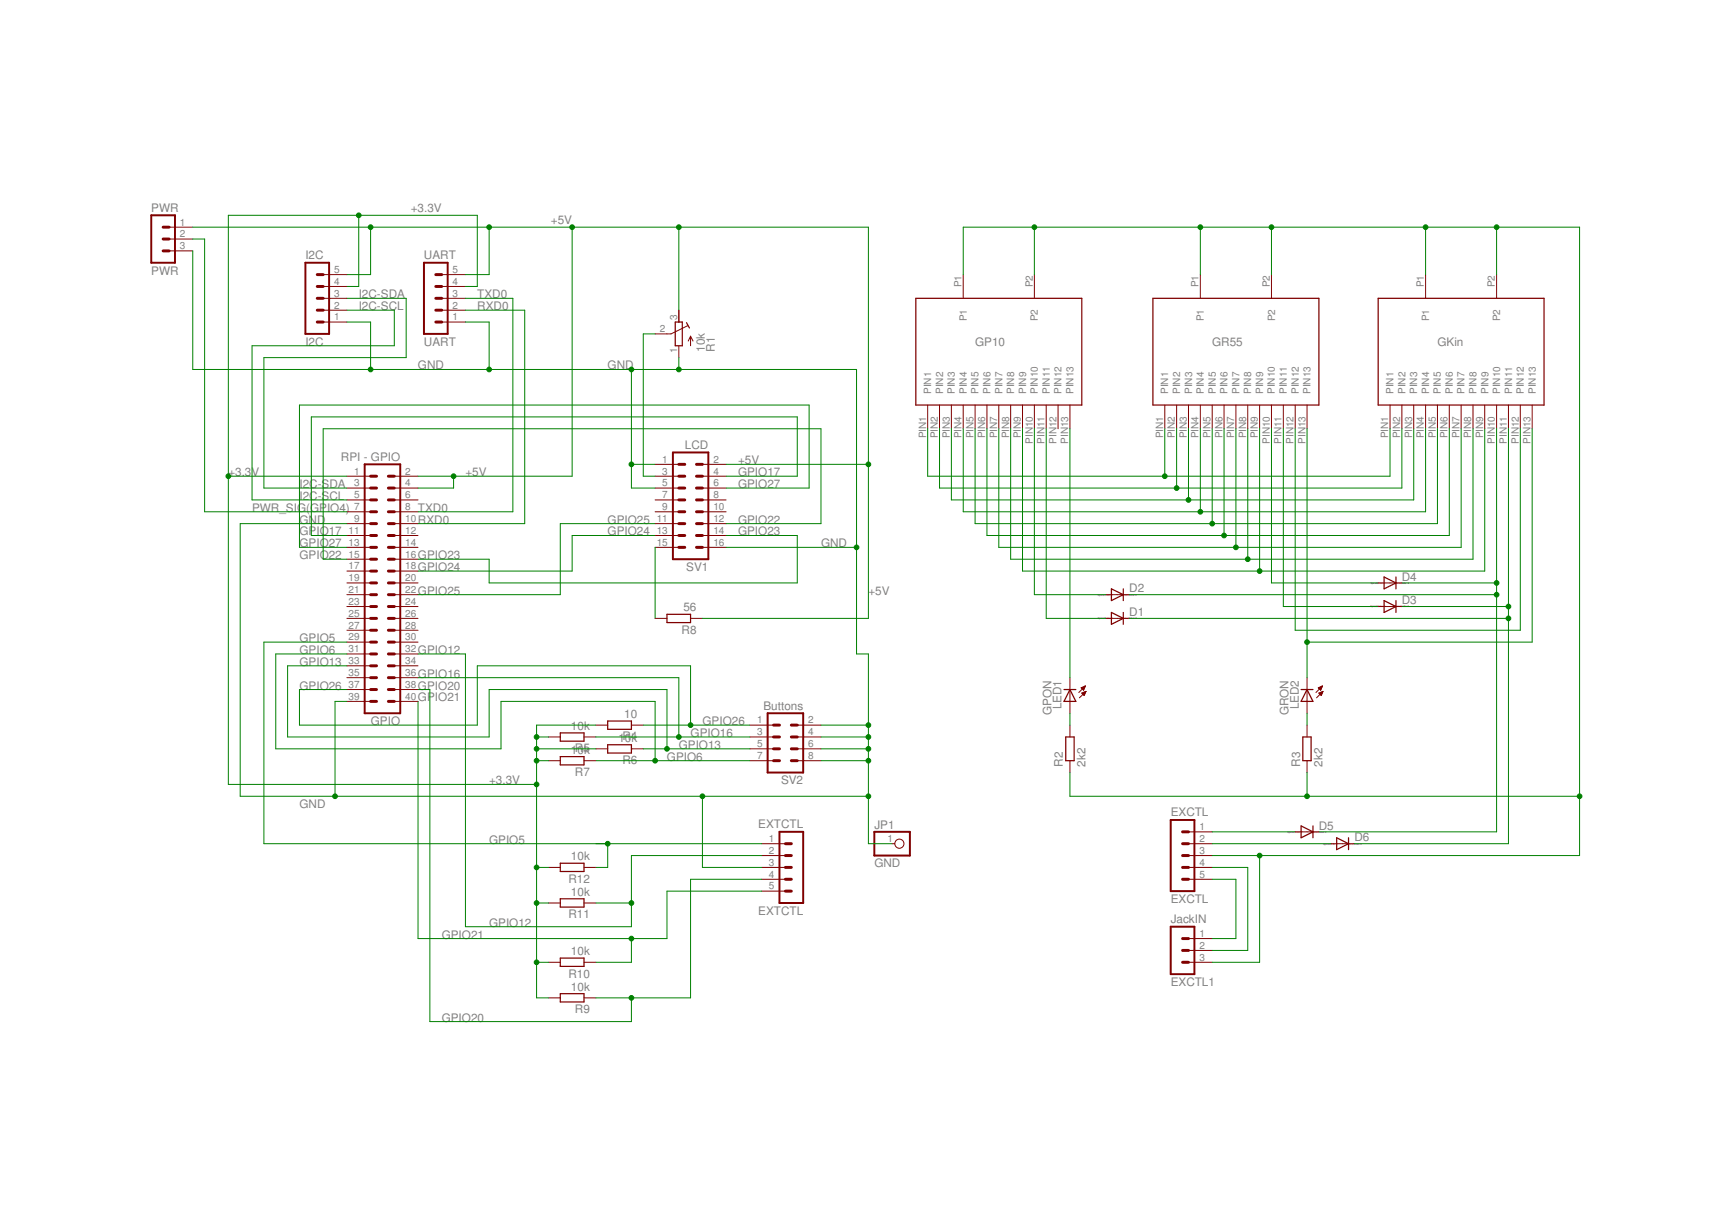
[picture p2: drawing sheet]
<svg xmlns="http://www.w3.org/2000/svg" width="297mm" height="210mm" viewBox="0 0 297 210" stroke-linecap="round" stroke-linejoin="round" font-family="sans-serif">
<defs><g id="words">
<g font-size="2" fill="#808080">
<text x="25.9" y="36.3">PWR</text>
<text x="70.4" y="36.3">+3.3V</text>
<text x="94.4" y="38.3">+5V</text>
<text x="25.9" y="47.1">PWR</text>
<text x="52.3" y="44.4">I2C</text>
<text x="72.7" y="44.4">UART</text>
<text x="61.5" y="51.1">I2C-SDA</text>
<text x="61.5" y="53.2">I2C-SC</text>
<text x="68.1" y="53.2">L</text>
<text x="81.8" y="51.1">TXD0</text>
<text x="81.8" y="53.2">RXD0</text>
<text x="52.3" y="59.2">I2C</text>
<text x="72.7" y="59.2">UART</text>
<text x="167.1" y="59.2">GP10</text>
<text x="207.8" y="59.2">GR55</text>
<text x="246.4" y="59.2">GKin</text>
<text x="71.6" y="63.3">GND</text>
<text x="104.2" y="63.3">GND</text>
<text x="120.8" y="60.3" transform="rotate(-90 120.8 60.3)">10k</text>
<text x="122.5" y="60.3" transform="rotate(-90 122.5 60.3)">R1</text>
<text x="117.4" y="76.9">LCD</text>
<text x="39.1" y="81.6">+3.3V</text>
<text x="51.3" y="83.6">I</text>
<text x="51.9" y="83.6">2C-SDA</text>
<text x="58.4" y="78.9">RPI - GPIO</text>
<text x="79.8" y="81.6">+5V</text>
<text x="126.5" y="79.6">+5V</text>
<text x="126.5" y="81.6">GPIO17</text>
<text x="126.5" y="83.6">GPIO27</text>
<text x="43.2" y="87.7">PWR_SIG(GPIO4)</text>
<text x="51.3" y="89.7">GND</text>
<text x="51.3" y="85.7">I</text>
<text x="51.9" y="85.7">2C-SCL</text>
<text x="71.6" y="87.7">TXD0</text>
<text x="71.6" y="89.7">RXD0</text>
<text x="104.2" y="89.7">GPIO25</text>
<text x="126.5" y="89.7">GPIO22</text>
<text x="51.3" y="91.7">GPIO17</text>
<text x="51.3" y="93.8">GPIO27</text>
<text x="51.3" y="95.8">GPIO22</text>
<text x="71.6" y="95.8">GPIO23</text>
<text x="104.2" y="91.7">GPIO24</text>
<text x="126.5" y="91.7">GPIO23</text>
<text x="140.7" y="93.8">GND</text>
<text x="71.6" y="101.9">GPIO25</text>
<text x="71.6" y="97.8">GPIO24</text>
<text x="117.6" y="97.8">SV1</text>
<text x="148.8" y="101.9">+5V</text>
<text x="193.5" y="101.5">D2</text>
<text x="240.3" y="99.5">D4</text>
<text x="117.1" y="104.7">56</text>
<text x="193.5" y="105.6">D1</text>
<text x="240.3" y="103.6">D3</text>
<text x="51.3" y="112.1">GPIO6</text>
<text x="51.3" y="110">GPIO5</text>
<text x="71.6" y="112.1">GPIO12</text>
<text x="116.8" y="108.6">R8</text>
<text x="51.3" y="114.1">GPIO13</text>
<text x="51.3" y="118.2">GPIO26</text>
<text x="71.6" y="116.1">GPIO16</text>
<text x="71.6" y="118.2">GPIO20</text>
<text x="63.6" y="124.2">GPIO</text>
<text x="71.6" y="120.2">GPIO21</text>
<text x="97.9" y="125.1">10k</text>
<text x="107" y="123">10</text>
<text x="120.4" y="124.3">GPIO26</text>
<text x="130.9" y="121.6">Buttons</text>
<text x="180.2" y="122.5" transform="rotate(-90 180.2 122.5)">GPON</text>
<text x="182" y="121.6" transform="rotate(-90 182 121.6)">LED1</text>
<text x="220.9" y="122.6" transform="rotate(-90 220.9 122.6)">GRON</text>
<text x="222.6" y="121.6" transform="rotate(-90 222.6 121.6)">LED2</text>
<text x="97.9" y="129.1">1R5</text>
<text x="99" y="129.1">0k</text>
<text x="106" y="127.1">1R4</text>
<text x="106.7" y="130.9">R6</text>
<text x="107.1" y="127.1">0k</text>
<text x="114.3" y="130.3">GPIO6</text>
<text x="116.3" y="128.3">GPIO13</text>
<text x="118.4" y="126.3">GPIO16</text>
<text x="182.2" y="131.4" transform="rotate(-90 182.2 131.4)">R2</text>
<text x="186" y="131.4" transform="rotate(-90 186 131.4)">2k2</text>
<text x="222.8" y="131.4" transform="rotate(-90 222.8 131.4)">R3</text>
<text x="226.7" y="131.4" transform="rotate(-90 226.7 131.4)">2k2</text>
<text x="83.8" y="134.4">+3.3V</text>
<text x="98.5" y="133">R7</text>
<text x="133.9" y="134.4">SV2</text>
<text x="51.3" y="138.5">GND</text>
<text x="130" y="141.9">EXTCTL</text>
<text x="149.9" y="142">JP1</text>
<text x="200.7" y="139.9">EXCTL</text>
<text x="226.1" y="142.1">D5</text>
<text x="83.8" y="144.6">GPIO5</text>
<text x="97.9" y="147.4">10k</text>
<text x="149.9" y="148.6">GND</text>
<text x="232.1" y="144.2">D6</text>
<text x="97.4" y="151.2">R12</text>
<text x="97.9" y="153.5">10k</text>
<text x="200.7" y="154.7">EXCTL</text>
<text x="75.7" y="160.8">GPIO21</text>
<text x="83.8" y="158.8">GPIO12</text>
<text x="97.4" y="157.3">R11</text>
<text x="130" y="156.8">EXTCTL</text>
<text x="200.7" y="158.2">JackIN</text>
<text x="97.4" y="167.5">R10</text>
<text x="97.9" y="163.7">10k</text>
<text x="97.9" y="169.8">10k</text>
<text x="98.5" y="173.6">R9</text>
<text x="200.7" y="168.9">EXCTL1</text>
<text x="75.7" y="175">GPIO20</text>
</g>
<g font-size="1.7" fill="#808080">
<text x="30.8" y="38.6">1</text>
<text x="30.8" y="40.7">2</text>
<text x="30.8" y="42.7">3</text>
<text x="57.3" y="46.8">5</text>
<text x="77.6" y="46.8">5</text>
<text x="57.3" y="52.9">2</text>
<text x="57.3" y="50.8">3</text>
<text x="57.3" y="48.8">4</text>
<text x="77.6" y="52.9">2</text>
<text x="77.6" y="50.8">3</text>
<text x="77.6" y="48.8">4</text>
<text x="164.8" y="49.3" transform="rotate(-90 164.8 49.3)">P1</text>
<text x="177" y="49.3" transform="rotate(-90 177 49.3)">P2</text>
<text x="205.5" y="49.3" transform="rotate(-90 205.5 49.3)">P1</text>
<text x="217.6" y="49.3" transform="rotate(-90 217.6 49.3)">P2</text>
<text x="244.1" y="49.3" transform="rotate(-90 244.1 49.3)">P1</text>
<text x="256.2" y="49.3" transform="rotate(-90 256.2 49.3)">P2</text>
<text x="57.3" y="54.9">1</text>
<text x="77.6" y="54.9">1</text>
<text x="113.1" y="56.9">2</text>
<text x="116.1" y="54.9" transform="rotate(-90 116.1 54.9)">3</text>
<text x="165.7" y="55.1" transform="rotate(-90 165.7 55.1)">P1</text>
<text x="177.9" y="55.1" transform="rotate(-90 177.9 55.1)">P2</text>
<text x="206.4" y="55.1" transform="rotate(-90 206.4 55.1)">P1</text>
<text x="218.5" y="55.1" transform="rotate(-90 218.5 55.1)">P2</text>
<text x="245" y="55.1" transform="rotate(-90 245 55.1)">P1</text>
<text x="257.1" y="55.1" transform="rotate(-90 257.1 55.1)">P2</text>
<text x="116.1" y="60.5" transform="rotate(-90 116.1 60.5)">1</text>
<text x="159.6" y="67.5" transform="rotate(-90 159.6 67.5)">PIN1</text>
<text x="161.6" y="67.5" transform="rotate(-90 161.6 67.5)">PIN2</text>
<text x="163.7" y="67.5" transform="rotate(-90 163.7 67.5)">PIN3</text>
<text x="165.7" y="67.5" transform="rotate(-90 165.7 67.5)">PIN4</text>
<text x="167.7" y="67.5" transform="rotate(-90 167.7 67.5)">PIN5</text>
<text x="169.8" y="67.5" transform="rotate(-90 169.8 67.5)">PIN6</text>
<text x="171.8" y="67.5" transform="rotate(-90 171.8 67.5)">PIN7</text>
<text x="173.8" y="67.5" transform="rotate(-90 173.8 67.5)">PIN8</text>
<text x="175.9" y="67.5" transform="rotate(-90 175.9 67.5)">PIN9</text>
<text x="177.9" y="67.5" transform="rotate(-90 177.9 67.5)">PIN10</text>
<text x="179.9" y="67.5" transform="rotate(-90 179.9 67.5)">PIN11</text>
<text x="182" y="67.5" transform="rotate(-90 182 67.5)">PIN12</text>
<text x="184" y="67.5" transform="rotate(-90 184 67.5)">PIN13</text>
<text x="200.3" y="67.5" transform="rotate(-90 200.3 67.5)">PIN1</text>
<text x="202.3" y="67.5" transform="rotate(-90 202.3 67.5)">PIN2</text>
<text x="204.3" y="67.5" transform="rotate(-90 204.3 67.5)">PIN3</text>
<text x="206.3" y="67.5" transform="rotate(-90 206.3 67.5)">PIN4</text>
<text x="208.4" y="67.5" transform="rotate(-90 208.4 67.5)">PIN5</text>
<text x="210.4" y="67.5" transform="rotate(-90 210.4 67.5)">PIN6</text>
<text x="212.4" y="67.5" transform="rotate(-90 212.4 67.5)">PIN7</text>
<text x="214.5" y="67.5" transform="rotate(-90 214.5 67.5)">PIN8</text>
<text x="216.5" y="67.5" transform="rotate(-90 216.5 67.5)">PIN9</text>
<text x="218.5" y="67.5" transform="rotate(-90 218.5 67.5)">PIN10</text>
<text x="220.6" y="67.5" transform="rotate(-90 220.6 67.5)">PIN11</text>
<text x="222.6" y="67.5" transform="rotate(-90 222.6 67.5)">PIN12</text>
<text x="224.6" y="67.5" transform="rotate(-90 224.6 67.5)">PIN13</text>
<text x="238.9" y="67.5" transform="rotate(-90 238.9 67.5)">PIN1</text>
<text x="240.9" y="67.5" transform="rotate(-90 240.9 67.5)">PIN2</text>
<text x="242.9" y="67.5" transform="rotate(-90 242.9 67.5)">PIN3</text>
<text x="244.9" y="67.5" transform="rotate(-90 244.9 67.5)">PIN4</text>
<text x="247" y="67.5" transform="rotate(-90 247 67.5)">PIN5</text>
<text x="249" y="67.5" transform="rotate(-90 249 67.5)">PIN6</text>
<text x="251" y="67.5" transform="rotate(-90 251 67.5)">PIN7</text>
<text x="253.1" y="67.5" transform="rotate(-90 253.1 67.5)">PIN8</text>
<text x="255.1" y="67.5" transform="rotate(-90 255.1 67.5)">PIN9</text>
<text x="257.1" y="67.5" transform="rotate(-90 257.1 67.5)">PIN10</text>
<text x="259.2" y="67.5" transform="rotate(-90 259.2 67.5)">PIN11</text>
<text x="261.2" y="67.5" transform="rotate(-90 261.2 67.5)">PIN12</text>
<text x="263.2" y="67.5" transform="rotate(-90 263.2 67.5)">PIN13</text>
<text x="158.7" y="75.1" transform="rotate(-90 158.7 75.1)">PIN1</text>
<text x="160.8" y="75.1" transform="rotate(-90 160.8 75.1)">PIN2</text>
<text x="162.8" y="75.1" transform="rotate(-90 162.8 75.1)">PIN3</text>
<text x="164.8" y="75.1" transform="rotate(-90 164.8 75.1)">PIN4</text>
<text x="166.9" y="75.1" transform="rotate(-90 166.9 75.1)">PIN5</text>
<text x="168.9" y="75.1" transform="rotate(-90 168.9 75.1)">PIN6</text>
<text x="170.9" y="75.1" transform="rotate(-90 170.9 75.1)">PIN7</text>
<text x="172.9" y="75.1" transform="rotate(-90 172.9 75.1)">PIN8</text>
<text x="175" y="75.1" transform="rotate(-90 175 75.1)">PIN9</text>
<text x="177" y="76" transform="rotate(-90 177 76)">PIN10</text>
<text x="179" y="76" transform="rotate(-90 179 76)">PIN11</text>
<text x="181.1" y="76" transform="rotate(-90 181.1 76)">PIN12</text>
<text x="183.1" y="76" transform="rotate(-90 183.1 76)">PIN13</text>
<text x="199.4" y="75.1" transform="rotate(-90 199.4 75.1)">PIN1</text>
<text x="201.4" y="75.1" transform="rotate(-90 201.4 75.1)">PIN2</text>
<text x="203.4" y="75.1" transform="rotate(-90 203.4 75.1)">PIN3</text>
<text x="205.5" y="75.1" transform="rotate(-90 205.5 75.1)">PIN4</text>
<text x="207.5" y="75.1" transform="rotate(-90 207.5 75.1)">PIN5</text>
<text x="209.5" y="75.1" transform="rotate(-90 209.5 75.1)">PIN6</text>
<text x="211.5" y="75.1" transform="rotate(-90 211.5 75.1)">PIN7</text>
<text x="213.6" y="75.1" transform="rotate(-90 213.6 75.1)">PIN8</text>
<text x="215.6" y="75.1" transform="rotate(-90 215.6 75.1)">PIN9</text>
<text x="217.6" y="76" transform="rotate(-90 217.6 76)">PIN10</text>
<text x="219.7" y="76" transform="rotate(-90 219.7 76)">PIN11</text>
<text x="221.7" y="76" transform="rotate(-90 221.7 76)">PIN12</text>
<text x="223.7" y="76" transform="rotate(-90 223.7 76)">PIN13</text>
<text x="238" y="75.1" transform="rotate(-90 238 75.1)">PIN1</text>
<text x="240" y="75.1" transform="rotate(-90 240 75.1)">PIN2</text>
<text x="242" y="75.1" transform="rotate(-90 242 75.1)">PIN3</text>
<text x="244.1" y="75.1" transform="rotate(-90 244.1 75.1)">PIN4</text>
<text x="246.1" y="75.1" transform="rotate(-90 246.1 75.1)">PIN5</text>
<text x="248.1" y="75.1" transform="rotate(-90 248.1 75.1)">PIN6</text>
<text x="250.1" y="75.1" transform="rotate(-90 250.1 75.1)">PIN7</text>
<text x="252.2" y="75.1" transform="rotate(-90 252.2 75.1)">PIN8</text>
<text x="254.2" y="75.1" transform="rotate(-90 254.2 75.1)">PIN9</text>
<text x="256.2" y="76" transform="rotate(-90 256.2 76)">PIN10</text>
<text x="258.3" y="76" transform="rotate(-90 258.3 76)">PIN11</text>
<text x="260.3" y="76" transform="rotate(-90 260.3 76)">PIN12</text>
<text x="262.3" y="76" transform="rotate(-90 262.3 76)">PIN13</text>
<text x="60.7" y="81.3">1</text>
<text x="60.7" y="83.3">3</text>
<text x="69.5" y="81.3">2</text>
<text x="69.5" y="83.3">4</text>
<text x="113.5" y="79.3">1</text>
<text x="113.5" y="81.3">3</text>
<text x="113.5" y="83.3">5</text>
<text x="122.3" y="79.3">2</text>
<text x="122.3" y="81.3">4</text>
<text x="122.3" y="83.3">6</text>
<text x="60.7" y="85.4">5</text>
<text x="60.7" y="87.4">7</text>
<text x="60.7" y="89.4">9</text>
<text x="69.5" y="85.4">6</text>
<text x="69.5" y="87.4">8</text>
<text x="69.5" y="89.4">10</text>
<text x="112.6" y="89.4">11</text>
<text x="113.5" y="85.4">7</text>
<text x="113.5" y="87.4">9</text>
<text x="122.3" y="85.4">8</text>
<text x="122.3" y="87.4">10</text>
<text x="122.3" y="89.4">12</text>
<text x="59.7" y="91.5">11</text>
<text x="59.7" y="93.5">13</text>
<text x="59.7" y="95.5">15</text>
<text x="69.5" y="91.5">12</text>
<text x="69.5" y="93.5">14</text>
<text x="69.5" y="95.5">16</text>
<text x="112.6" y="91.5">13</text>
<text x="112.6" y="93.5">15</text>
<text x="122.3" y="91.5">14</text>
<text x="122.3" y="93.5">16</text>
<text x="59.7" y="97.6">17</text>
<text x="59.7" y="99.6">19</text>
<text x="59.7" y="101.6">21</text>
<text x="69.5" y="97.6">18</text>
<text x="69.5" y="99.6">20</text>
<text x="69.5" y="101.6">22</text>
<text x="59.7" y="103.7">23</text>
<text x="59.7" y="105.7">25</text>
<text x="59.7" y="107.7">27</text>
<text x="69.5" y="103.7">24</text>
<text x="69.5" y="105.7">26</text>
<text x="69.5" y="107.7">28</text>
<text x="59.7" y="109.7">29</text>
<text x="59.7" y="111.8">31</text>
<text x="59.7" y="113.8">33</text>
<text x="69.5" y="109.7">30</text>
<text x="69.5" y="111.8">32</text>
<text x="69.5" y="113.8">34</text>
<text x="59.7" y="115.8">35</text>
<text x="59.7" y="117.9">37</text>
<text x="59.7" y="119.9">39</text>
<text x="69.5" y="115.8">36</text>
<text x="69.5" y="117.9">38</text>
<text x="69.5" y="119.9">40</text>
<text x="129.8" y="124">1</text>
<text x="129.8" y="126">3</text>
<text x="138.5" y="124">2</text>
<text x="138.5" y="126">4</text>
<text x="129.8" y="128">5</text>
<text x="129.8" y="130.1">7</text>
<text x="138.5" y="128">6</text>
<text x="138.5" y="130.1">8</text>
<text x="205.6" y="142.3">1</text>
<text x="131.8" y="144.3">1</text>
<text x="131.8" y="146.3">2</text>
<text x="131.8" y="148.3">3</text>
<text x="152.1" y="144.3">1</text>
<text x="205.6" y="144.3">2</text>
<text x="205.6" y="146.3">3</text>
<text x="205.6" y="148.3">4</text>
<text x="131.8" y="150.4">4</text>
<text x="131.8" y="152.4">5</text>
<text x="205.6" y="150.4">5</text>
<text x="205.6" y="160.5">1</text>
<text x="205.6" y="162.6">2</text>
<text x="205.6" y="164.6">3</text>
</g>
<g font-size=".4" fill="#800080">
<text x="234.9" y="100">SpiceOrder</text>
<text x="237.3" y="100">1</text>
<text x="239" y="100">SpiceOrder 2</text>
<text x="188.2" y="106.1">SpiceOrder</text>
<text x="188.2" y="102.1">SpiceOrder</text>
<text x="190.5" y="106.1">1</text>
<text x="190.5" y="102.1">1</text>
<text x="192.2" y="106.1">SpiceOrder 2</text>
<text x="192.2" y="102.1">SpiceOrder 2</text>
<text x="234.9" y="104.1">SpiceOrder</text>
<text x="237.3" y="104.1">1</text>
<text x="239" y="104.1">SpiceOrder 2</text>
<text x="220.7" y="142.7">SpiceOrder</text>
<text x="223" y="142.7">1</text>
<text x="224.7" y="142.7">SpiceOrder 2</text>
<text x="226.8" y="144.7">SpiceOrder</text>
<text x="229.1" y="144.7">1</text>
<text x="230.8" y="144.7">SpiceOrder 2</text>
</g>
</g></defs>
<path d="M25.9 36.9h4.1v8.1h-4.1zM52.3 45h4.1v12.2h-4.1zM72.7 45h4v12.2h-4zM62.5 79.6h6.1v42.6h-6.1zM115.3 77.5h6.1v18.3h-6.1zM131.6 122.2h6.1v10.2h-6.1zM133.6 142.5h4.1v12.2h-4.1zM149.9 142.5h6.1v4.1h-6.1zM200.7 140.5h4v12.2h-4zM200.7 158.8h4v8.1h-4z" fill="none" stroke="#800000" stroke-width=".34"/>
<g fill="none" stroke="#800000" stroke-width=".51">
<path d="M28 38.9h1M28 43h1M28 41h1M54.4 51.1h1M54.4 53.1h1M54.4 55.2h1M54.4 47.1h1M54.4 49.1h1M74.7 51.1h1M74.7 53.1h1M74.7 55.2h1M74.7 47.1h1"/>
<path d="M74.7 49.1h1M116.4 79.6h1M119.4 79.6h1M63.5 85.7h1M63.5 83.6h1M63.5 81.6h1M63.5 89.7h1M63.5 87.7h1M63.5 95.8h1M63.5 93.8h1M63.5 91.8h1M63.5 99.9h1"/>
<path d="M63.5 97.9h1M66.6 85.7h1M66.6 83.6h1M66.6 81.6h1M66.6 89.7h1M66.6 87.7h1M66.6 95.8h1M66.6 93.8h1M66.6 91.8h1M66.6 99.9h1M66.6 97.9h1M116.4 85.7h1"/>
<path d="M116.4 83.6h1M116.4 81.6h1M116.4 89.7h1M116.4 87.7h1M116.4 93.8h1M116.4 91.8h1M119.4 85.7h1M119.4 83.6h1M119.4 81.6h1M119.4 89.7h1M119.4 87.7h1M119.4 93.8h1"/>
<path d="M119.4 91.8h1M63.5 106h1M63.5 103.9h1M63.5 101.9h1M63.5 110h1M63.5 108h1M63.5 114.1h1M63.5 112.1h1M63.5 116.1h1M63.5 118.2h1M66.6 106h1M66.6 103.9h1"/>
<path d="M66.6 101.9h1M66.6 110h1M66.6 108h1M66.6 114.1h1M66.6 112.1h1M66.6 116.1h1M66.6 118.2h1M63.5 120.2h1M66.6 120.2h1M132.6 128.3h1M132.6 126.3h1M132.6 124.2h1"/>
<path d="M132.6 130.3h1M135.6 128.3h1.1M135.6 126.3h1.1M135.6 124.2h1.1M135.6 130.3h1.1M134.6 148.6h1M134.6 146.6h1M134.6 144.6h1M134.6 152.7h1M134.6 150.7h1M202.7 148.6h1M202.7 146.6h1"/>
<path d="M202.7 144.6h1M202.7 150.7h1M202.7 142.5h1M202.7 164.9h1M202.7 162.9h1M202.7 160.8h1"/>
</g>
<g fill="none" stroke="#800000" stroke-width=".17">
<path d="M29 38.9h4M29 41h4M29 43h4M55.4 55.2h4.1M55.4 53.1h4.1M55.4 51.1h4.1M55.4 49.1h4.1M55.4 47.1h4.1M75.7 55.2h4.1M75.7 53.1h4.1M75.7 51.1h4.1M75.7 49.1h4.1"/>
<path d="M75.7 47.1h4.1M116.4 53.1v2.1M116.4 59.2v2.1M117.9 55.8l-2.9 1.4h-2.7M118.4 57.6v1.6M118.4 57.6l.4 .8M118.4 57.6l-.4 .8M165.1 47.1v4M177.3 47.1v4M205.7 47.1v4M217.9 47.1v4M244.3 47.1v4"/>
<path d="M256.5 47.1v4M112.3 79.6h4.1M120.4 79.6h4.1M159 69.4v4.1M161 69.4v4.1M163.1 69.4v4.1M165.1 69.4v4.1M167.1 69.4v4.1M169.2 69.4v4.1M171.2 69.4v4.1M173.2 69.4v4.1M175.3 69.4v4.1"/>
<path d="M177.3 69.4v4.1M179.3 69.4v4.1M181.4 69.4v4.1M183.4 69.4v4.1M199.6 69.4v4.1M201.7 69.4v4.1M203.7 69.4v4.1M205.7 69.4v4.1M207.8 69.4v4.1M209.8 69.4v4.1M211.8 69.4v4.1M213.9 69.4v4.1"/>
<path d="M215.9 69.4v4.1M217.9 69.4v4.1M220 69.4v4.1M222 69.4v4.1M224 69.4v4.1M238.3 69.4v4.1M240.3 69.4v4.1M242.3 69.4v4.1M244.3 69.4v4.1M246.4 69.4v4.1M248.4 69.4v4.1M250.4 69.4v4.1"/>
<path d="M252.5 69.4v4.1M254.5 69.4v4.1M256.5 69.4v4.1M258.6 69.4v4.1M260.6 69.4v4.1M262.6 69.4v4.1M59.5 81.6h4M59.5 83.6h4M59.5 85.7h4M59.5 87.7h4M59.5 89.7h4M59.5 91.8h4"/>
<path d="M59.5 93.8h4M59.5 95.8h4M59.5 97.9h4M59.5 99.9h4M67.6 81.6h4M67.6 83.6h4M67.6 85.7h4M67.6 87.7h4M67.6 89.7h4M67.6 91.8h4M67.6 93.8h4M67.6 95.8h4"/>
<path d="M67.6 97.9h4M67.6 99.9h4M112.3 81.6h4.1M112.3 83.6h4.1M112.3 85.7h4.1M112.3 87.7h4.1M112.3 89.7h4.1M112.3 91.8h4.1M112.3 93.8h4.1M120.4 81.6h4.1M120.4 83.6h4.1M120.4 85.7h4.1"/>
<path d="M120.4 87.7h4.1M120.4 89.7h4.1M120.4 91.8h4.1M120.4 93.8h4.1M236.2 99.9h4.1M59.5 101.9h4M59.5 103.9h4M59.5 106h4M59.5 108h4M59.5 110h4M59.5 112.1h4M59.5 114.1h4"/>
<path d="M59.5 116.1h4M59.5 118.2h4M67.6 101.9h4M67.6 103.9h4M67.6 106h4M67.6 108h4M67.6 110h4M67.6 112.1h4M67.6 114.1h4M67.6 116.1h4M67.6 118.2h4M112.3 106h2"/>
<path d="M118.4 106h2M183.4 116.1v6.1M185.3 117.9l.7-.4-.3 .8zM185.3 117.9h.6M185.4 118.8h.6M185.4 118h.4M185.5 117.8h.4M185.5 118.9h.4M185.5 118.1h.3M185.6 118.2h.2M185.6 119h.3M185.6 118.7h.4"/>
<path d="M185.7 117.7h.3M185.7 119h.2M185.7 118.2h.1M185.8 119.1h.1M185.8 118.6h.3M185.9 117.6h.1M186 118.5h.1M186 117.5l-1.1 1.2M186.1 118.5l-1.1 1.1M186.1 118.5l-.3 .7M186.1 118.5l-.7 .3 .4 .4M189.5 101.9h4"/>
<path d="M189.5 106h4M224 116.1v6.1M226 117.9l.7-.4-.3 .8zM226 117.9h.5M226.1 118.8h.5M226.1 118h.4M226.1 118.8l.4 .4M226.1 117.8h.5M226.2 118.9h.4M226.2 118.1h.2M226.2 118.7h.5M226.3 118.2h.1"/>
<path d="M226.3 119h.2M226.3 117.7h.3M226.4 119.1h.1M226.4 118.6h.3M226.5 117.6h.1M226.7 118.5h.1M226.7 117.5l-1.1 1.2M226.8 118.5l-1.1 1.1M226.8 118.5l-.3 .7M226.8 118.5l-.7 .3M236.2 103.9h4.1M59.5 120.2h4"/>
<path d="M67.6 120.2h4M94 126.3h2M94 130.3h2M100.1 126.3h2M100.1 130.3h2M102.1 124.2h2.1M102.1 128.3h2.1M108.2 124.2h2.1M108.2 128.3h2.1M128.5 124.2h4.1M128.5 126.3h4.1M128.5 128.3h4.1"/>
<path d="M128.5 130.3h4.1M136.7 124.2h4M136.7 126.3h4M136.7 128.3h4M136.7 130.3h4M183.4 124.2v2.1M183.4 130.3v2.1M224 124.2v2.1M224 130.3v2.1M94 154.7h2M94 148.6h2M100.1 154.7h2"/>
<path d="M100.1 148.6h2M130.6 144.6h4M130.6 148.6h4M130.6 146.6h4M130.6 150.7h4M130.6 152.7h4M152.9 144.6h.5M203.7 142.5h4.1M203.7 144.6h4.1M203.7 148.6h4.1M203.7 146.6h4.1M203.7 150.7h4.1"/>
<path d="M222 142.5h4.1M228.1 144.6h4.1M94 171h2M94 164.9h2M100.1 171h2M100.1 164.9h2M203.7 164.9h4.1M203.7 160.8h4.1M203.7 162.9h4.1"/>
<circle cx="154.2" cy="144.6" r=".78"/>
</g>
<g fill="none" stroke="#800000" stroke-width=".21">
<path d="M115.7 55.2h1.2v4h-1.2zM117.7 55.3l.5 .9M157 51.1h28.4v18.3h-28.4zM197.6 51.1h28.5v18.3h-28.5zM236.2 51.1h28.4v18.3h-28.4zM237.2 98.9l2.1 1-2.1 1zM239.3 98.9v2M114.3 105.3h4.1v1.4h-4.1zM182.4 118.2h2M183.4 118.2l1 2h-2zM190.5 104.9l2 1.1-2 1zM190.5 100.9l2 1-2 1z"/>
<path d="M192.5 100.9v2M192.5 104.9v2.1M223 118.2h2M224 118.2l1 2h-2zM237.2 102.9l2.1 1-2.1 1zM239.3 102.9v2M96 125.6h4.1v1.4h-4.1zM96 129.6h4.1v1.5h-4.1zM104.2 123.5h4v1.5h-4zM104.2 127.6h4v1.4h-4zM182.7 126.3h1.4v4h-1.4zM223.3 126.3h1.4v4h-1.4z"/>
<path d="M96 147.9h4.1v1.4h-4.1zM96 154h4.1v1.4h-4.1zM223 141.5l2 1-2 1.1zM225 141.5v2.1M229.1 143.6l2 1-2 1zM231.1 143.6v2M96 164.2h4.1v1.4h-4.1zM96 170.3h4.1v1.4h-4.1z"/>
</g>
<g fill="none" stroke="#008000" stroke-width=".17">
<path d="M33 38.9h115.8v67.1h-28.4M61.5 36.9v12.2h-2M63.5 38.9v8.2h-4M83.8 38.9v8.2h-4M98.1 38.9v42.7h-26.5M116.4 38.9v14.2M177.3 38.9v8.2M205.7 38.9v8.2M217.9 38.9v8.2M244.3 38.9v8.2M256.5 38.9v8.2M33 43v20.3h113.8v48.8h2v32.5h4.1"/>
<path d="M33 41h2.1v46.7h24.4M59.5 55.2h4v8.1M59.5 51.1h10.1v10.2h-24.4v22.3h14.3M59.5 53.1h8.1v6.1h-24.4v26.5h16.3M79.8 55.2h4v8.1M79.8 49.1h2v-12.2h-42.7v97.5h52.9M79.8 53.1h10.1v36.6h-18.3M79.8 51.1h8.1v36.6h-16.3M112.3 57.2h-2v24.4h2M165.1 47.1v-8.2h105.6v107.7h-62.9M108.2 79.6h4.1M108.2 63.3v20.3h4.1"/>
<path d="M116.4 61.3v2M124.5 79.6h24.3M159 73.5v8.1h79.3v-8.1M161 73.5v10.1h79.3v-10.1M163.1 73.5v12.2h79.2v-12.2M165.1 73.5v14.2h79.2v-14.2M167.1 73.5v16.2h79.3v-16.2M169.2 73.5v18.3h79.2v-18.3M171.2 73.5v20.3h79.2v-20.3M173.2 73.5v22.3h79.3v-22.3M175.3 73.5v24.4h79.2v-24.4M177.3 73.5v28.4h12.2"/>
<path d="M179.3 73.5v32.5h10.2M183.4 73.5v42.6M199.6 73.5v8.1M201.7 73.5v10.1M203.7 73.5v12.2M205.7 73.5v14.2M207.8 73.5v16.2M209.8 73.5v18.3M211.8 73.5v20.3M213.9 73.5v22.3M215.9 73.5v24.4M217.9 73.5v26.4h18.3"/>
<path d="M220 73.5v30.4h16.2M222 73.5v34.5h38.6v-34.5M224 73.5v42.6M256.5 73.5v69h-30.4M258.6 73.5v71.1h-26.4M262.6 73.5v36.5h-38.6M39.1 81.6h20.4M59.5 89.7h-18.3v46.7h107.6M77.7 81.6v2h-6.1M112.3 93.8v12.2M112.3 89.7h-16.3v12.2h-24.4M112.3 91.8h-14.2v6.1h-26.5"/>
<path d="M124.5 91.8h12.2v8.1h-52.9v-4.1h-12.2M124.5 83.6h14.2v-14.2h-87.4v24.4h8.2M124.5 81.6h12.2v-10.2h-83.3v20.4h6.1M124.5 93.8h22.3M124.5 89.7h16.2v-16.2h-85.3v22.3h4.1M240.3 99.9h16.2M59.5 112.1h-12.2v16.2h38.6v-8.1h26.4v10.1M59.5 114.1h-10.2v12.2h34.5v-8.1h30.5v10.1M59.5 118.2h-8.2v6h30.5v-10.1h36.6v10.1M59.5 110h-14.3v34.6h85.4M71.6 112.1h8.2v46.7h28.4v-12.2h22.4M71.6 116.1h44.8v10.2"/>
<path d="M71.6 118.2h2.1v56.8h34.5v-4M193.5 106h65.1M193.5 101.9h63M240.3 103.9h18.3M59.5 120.2h-2.1v16.2M71.6 120.2v40.6h42.7v-8.1h16.3M92 128.3h10.1M92 130.3h2M92 126.3h2M102.1 130.3h26.4M102.1 126.3h26.4M102.1 124.2h-10.1v46.8h2"/>
<path d="M110.3 128.3h18.2M110.3 124.2h18.2M120.4 136.4v12.2h10.2M140.7 128.3h8.1M140.7 130.3h8.1M140.7 126.3h8.1M140.7 124.2h8.1M183.4 132.4v4h87.3M183.4 122.2v2M224 122.2v2M224 132.4v4M92 148.6h2"/>
<path d="M92 154.7h2M102.1 154.7h6.1M104.2 144.6v4h-2.1M130.6 150.7h-12.2v20.3h-16.3M207.8 148.6h6.1v14.3h-6.1M207.8 144.6h20.3M207.8 150.7h4v10.1h-4M207.8 142.5h14.2M215.9 146.6v18.3h-8.1M92 164.9h2M108.2 160.8v4.1h-6.1"/>
</g>
<g fill="#008000" stroke="#008000" stroke-width=".17">
<circle cx="112.3" cy="130.3" r=".4"/>
<circle cx="116.4" cy="126.3" r=".4"/>
<circle cx="114.3" cy="128.3" r=".4"/>
<circle cx="118.4" cy="124.2" r=".4"/>
<circle cx="61.5" cy="36.9" r=".4"/>
<circle cx="92" cy="126.3" r=".4"/>
<circle cx="92" cy="128.3" r=".4"/>
<circle cx="39.1" cy="81.6" r=".4"/>
<circle cx="92" cy="130.3" r=".4"/>
<circle cx="92" cy="134.4" r=".4"/>
<circle cx="92" cy="148.6" r=".4"/>
<circle cx="92" cy="154.7" r=".4"/>
<circle cx="92" cy="164.9" r=".4"/>
<circle cx="83.8" cy="63.3" r=".4"/>
<circle cx="108.2" cy="79.6" r=".4"/>
<circle cx="108.2" cy="63.3" r=".4"/>
<circle cx="116.4" cy="63.3" r=".4"/>
<circle cx="148.8" cy="126.3" r=".4"/>
<circle cx="148.8" cy="128.3" r=".4"/>
<circle cx="148.8" cy="130.3" r=".4"/>
<circle cx="148.8" cy="124.2" r=".4"/>
<circle cx="146.8" cy="93.8" r=".4"/>
<circle cx="57.4" cy="136.4" r=".4"/>
<circle cx="120.4" cy="136.4" r=".4"/>
<circle cx="148.8" cy="136.4" r=".4"/>
<circle cx="63.5" cy="63.3" r=".4"/>
<circle cx="148.8" cy="79.6" r=".4"/>
<circle cx="83.8" cy="38.9" r=".4"/>
<circle cx="116.4" cy="38.9" r=".4"/>
<circle cx="77.7" cy="81.6" r=".4"/>
<circle cx="98.1" cy="38.9" r=".4"/>
<circle cx="63.5" cy="38.9" r=".4"/>
<circle cx="177.3" cy="38.9" r=".4"/>
<circle cx="205.7" cy="38.9" r=".4"/>
<circle cx="217.9" cy="38.9" r=".4"/>
<circle cx="244.3" cy="38.9" r=".4"/>
<circle cx="224" cy="136.4" r=".4"/>
<circle cx="256.5" cy="38.9" r=".4"/>
<circle cx="270.7" cy="136.4" r=".4"/>
<circle cx="215.9" cy="146.6" r=".4"/>
<circle cx="199.6" cy="81.6" r=".4"/>
<circle cx="201.7" cy="83.6" r=".4"/>
<circle cx="203.7" cy="85.7" r=".4"/>
<circle cx="205.7" cy="87.7" r=".4"/>
<circle cx="207.8" cy="89.7" r=".4"/>
<circle cx="209.8" cy="91.8" r=".4"/>
<circle cx="211.8" cy="93.8" r=".4"/>
<circle cx="213.9" cy="95.8" r=".4"/>
<circle cx="215.9" cy="97.9" r=".4"/>
<circle cx="256.5" cy="99.9" r=".4"/>
<circle cx="256.5" cy="101.9" r=".4"/>
<circle cx="258.6" cy="103.9" r=".4"/>
<circle cx="258.6" cy="106" r=".4"/>
<circle cx="224" cy="110" r=".4"/>
<circle cx="108.2" cy="160.8" r=".4"/>
<circle cx="108.2" cy="171" r=".4"/>
<circle cx="108.2" cy="154.7" r=".4"/>
<circle cx="104.2" cy="144.6" r=".4"/>
</g>
<use href="#words"/>
</svg>
